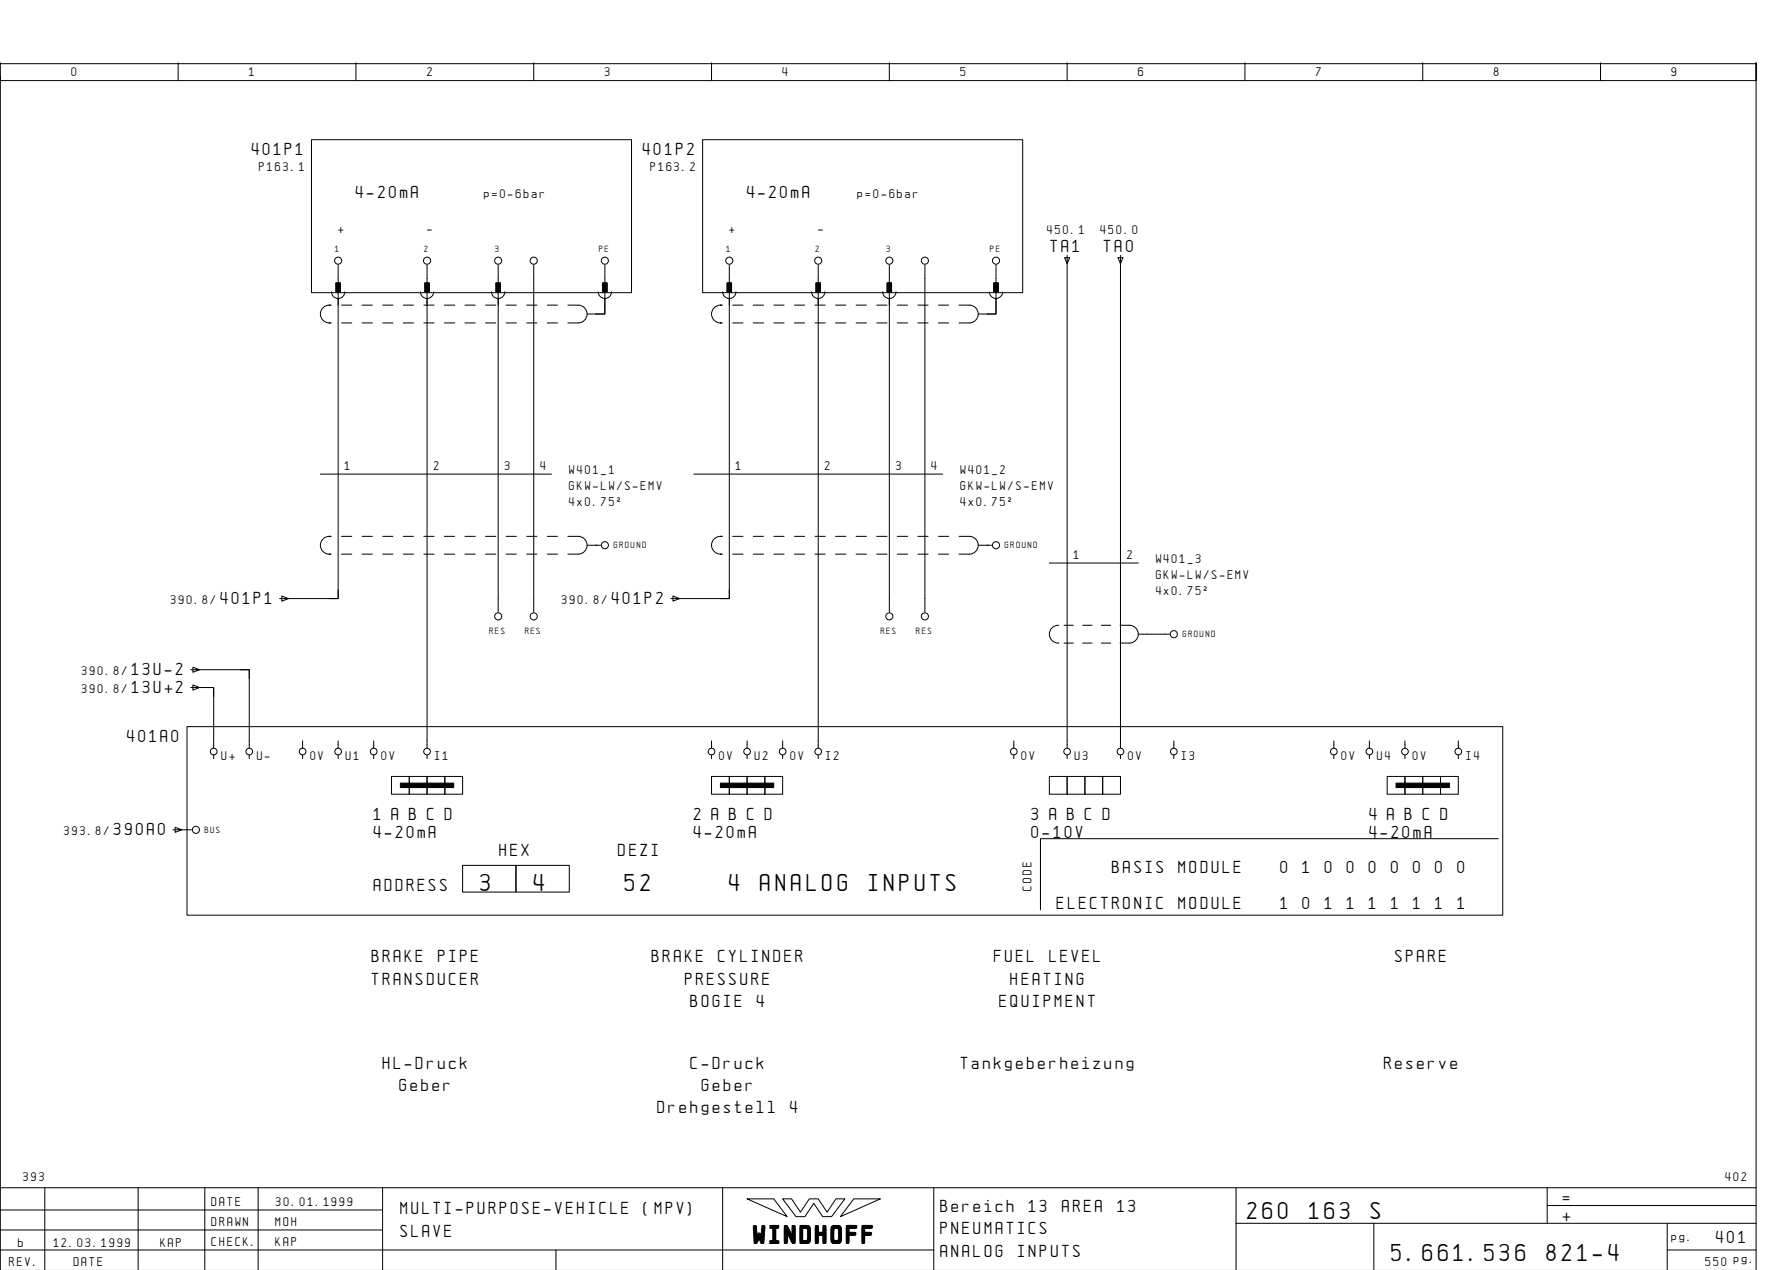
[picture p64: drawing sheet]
<svg xmlns="http://www.w3.org/2000/svg" width="399mm" height="286mm" viewBox="0 0 399 286" stroke-linecap="round" stroke-linejoin="round" font-family="sans-serif">
<defs><g id="words">
<g font-size="4.4">
<text x="108.1" y="200.4">3</text>
<text x="120.1" y="200.4">4</text>
<text x="140.6" y="200.4">52</text>
<text x="164.1" y="200.4">4</text>
<text x="171" y="200.4">ANALOG</text>
<text x="195.4" y="200.4">INPUTS</text>
<text x="280.6" y="274.1">260</text>
<text x="294.5" y="274.1">163</text>
<text x="308.4" y="274.1">S</text>
<text x="169.5" y="279.3">WINDHOFF</text>
<text x="313.1" y="283.6">5.661.536</text>
<text x="347.9" y="283.6">821-4</text>
</g>
<g font-size="3.1">
<text x="56.6" y="34.9">401P1</text>
<text x="144.6" y="34.9">401P2</text>
<text x="80.1" y="44.4">4-20mA</text>
<text x="168.1" y="44.4">4-20mA</text>
<text x="236.3" y="56.6">TA1</text>
<text x="248.3" y="56.6">TA0</text>
<text x="49.6" y="135.9">401P1</text>
<text x="137.6" y="135.9">401P2</text>
<text x="29.6" y="151.9">13U-2</text>
<text x="29.6" y="155.9">13U+2</text>
<text x="28.6" y="166.9">401A0</text>
<text x="84.1" y="184.4">1 A B C D</text>
<text x="156.1" y="184.4">2 A B C D</text>
<text x="232.1" y="184.4">3 A B C D</text>
<text x="308.1" y="184.4">4 A B C D</text>
<text x="25.6" y="187.9">390A0</text>
<text x="84.1" y="188.4">4-20mA</text>
<text x="156.1" y="188.4">4-20mA</text>
<text x="232.1" y="188.4">0-10V</text>
<text x="308.1" y="188.4">4-20mA</text>
<text x="112.3" y="192.4">HEX</text>
<text x="139.1" y="192.4">DEZI</text>
<text x="250.2" y="196.4">BASIS</text>
<text x="265.2" y="196.4">MODULE</text>
<text x="288.1" y="196.4">0</text>
<text x="293.1" y="196.4">1</text>
<text x="298" y="196.4">0</text>
<text x="303" y="196.4">0</text>
<text x="308" y="196.4">0</text>
<text x="313" y="196.4">0</text>
<text x="317.9" y="196.4">0</text>
<text x="322.9" y="196.4">0</text>
<text x="327.9" y="196.4">0</text>
<text x="84.1" y="200.4">ADDRESS</text>
<text x="237.8" y="204.4">ELECTRONIC</text>
<text x="265.2" y="204.4">MODULE</text>
<text x="288.1" y="204.4">1</text>
<text x="293.1" y="204.4">0</text>
<text x="298" y="204.4">1</text>
<text x="303" y="204.4">1</text>
<text x="308" y="204.4">1</text>
<text x="313" y="204.4">1</text>
<text x="317.9" y="204.4">1</text>
<text x="322.9" y="204.4">1</text>
<text x="327.9" y="204.4">1</text>
<text x="83.6" y="216.4">BRAKE</text>
<text x="83.6" y="221.4">TRANSDUCER</text>
<text x="98.6" y="216.4">PIPE</text>
<text x="146.7" y="216.4">BRAKE</text>
<text x="154.1" y="221.4">PRESSURE</text>
<text x="161.6" y="216.4">CYLINDER</text>
<text x="223.6" y="216.4">FUEL</text>
<text x="227.4" y="221.4">HEATING</text>
<text x="236.1" y="216.4">LEVEL</text>
<text x="313.9" y="216.4">SPARE</text>
<text x="155.4" y="226.4">BOGIE</text>
<text x="170.3" y="226.4">4</text>
<text x="224.9" y="226.4">EQUIPMENT</text>
<text x="86.1" y="240.4">HL-Druck</text>
<text x="89.9" y="245.4">Geber</text>
<text x="155.4" y="240.4">C-Druck</text>
<text x="157.9" y="245.4">Geber</text>
<text x="216.2" y="240.4">Tankgeberheizung</text>
<text x="311.4" y="240.4">Reserve</text>
<text x="147.9" y="250.4">Drehgestell</text>
<text x="177.8" y="250.4">4</text>
<text x="90.1" y="273.1">MULTI-PURPOSE-VEHICLE</text>
<text x="144.8" y="273.1">(MPV)</text>
<text x="211.6" y="272.6">Bereich</text>
<text x="231.5" y="272.6">13</text>
<text x="238.9" y="272.6">AREA</text>
<text x="251.4" y="272.6">13</text>
<text x="351.6" y="270.6">=</text>
<text x="351.6" y="274.6">+</text>
<text x="90.1" y="278.1">SLAVE</text>
<text x="211.6" y="277.6">PNEUMATICS</text>
<text x="386.1" y="279.6">401</text>
<text x="211.6" y="282.6">ANALOG</text>
<text x="229" y="282.6">INPUTS</text>
</g>
<g font-size="2.3">
<text x="16.1" y="17.1">0</text>
<text x="56.1" y="17.1">1</text>
<text x="96.1" y="17.1">2</text>
<text x="136.1" y="17.1">3</text>
<text x="176.1" y="17.1">4</text>
<text x="216.1" y="17.1">5</text>
<text x="256.1" y="17.1">6</text>
<text x="296.1" y="17.1">7</text>
<text x="336.1" y="17.1">8</text>
<text x="376.1" y="17.1">9</text>
<text x="58.3" y="38.4">P163.1</text>
<text x="146.3" y="38.4">P163.2</text>
<text x="108.9" y="44.4">p=0-6bar</text>
<text x="192.9" y="44.4">p=0-6bar</text>
<text x="76.1" y="52.4">+</text>
<text x="96.1" y="52.4">-</text>
<text x="164.1" y="52.4">+</text>
<text x="184.1" y="52.4">-</text>
<text x="235.6" y="52.5">450.1</text>
<text x="247.6" y="52.5">450.0</text>
<text x="77.6" y="105.6">1</text>
<text x="97.6" y="105.6">2</text>
<text x="113.6" y="105.6">3</text>
<text x="121.6" y="105.6">4</text>
<text x="128.1" y="106.6">W401_1</text>
<text x="165.6" y="105.6">1</text>
<text x="185.6" y="105.6">2</text>
<text x="201.6" y="105.6">3</text>
<text x="209.6" y="105.6">4</text>
<text x="216.1" y="106.6">W401_2</text>
<text x="128.1" y="110.2">GKW-LW/S-EMV</text>
<text x="128.1" y="113.8">4x0.75˝</text>
<text x="216.1" y="110.2">GKW-LW/S-EMV</text>
<text x="216.1" y="113.8">4x0.75˝</text>
<text x="241.6" y="125.6">1</text>
<text x="253.6" y="125.6">2</text>
<text x="260.1" y="126.6">W401_3</text>
<text x="260.1" y="130.2">GKW-LW/S-EMV</text>
<text x="38.4" y="135.9">390.8/</text>
<text x="126.4" y="135.9">390.8/</text>
<text x="260.1" y="133.8">4x0.75˝</text>
<text x="18.4" y="151.9">390.8/</text>
<text x="18.4" y="155.9">390.8/</text>
<text x="49.8" y="170.9">U+</text>
<text x="57.8" y="170.9">U-</text>
<text x="69.8" y="170.9">0V</text>
<text x="77.8" y="170.9">U1</text>
<text x="85.8" y="170.9">0V</text>
<text x="97.8" y="170.9">I1</text>
<text x="161.8" y="170.9">0V</text>
<text x="169.8" y="170.9">U2</text>
<text x="177.8" y="170.9">0V</text>
<text x="185.8" y="170.9">I2</text>
<text x="229.8" y="170.9">0V</text>
<text x="241.8" y="170.9">U3</text>
<text x="253.8" y="170.9">0V</text>
<text x="265.8" y="170.9">I3</text>
<text x="301.8" y="170.9">0V</text>
<text x="309.8" y="170.9">U4</text>
<text x="317.8" y="170.9">0V</text>
<text x="329.8" y="170.9">I4</text>
<text x="14.4" y="187.9">393.8/</text>
<text x="232.1" y="200.4" transform="rotate(-90 232.1 200.4)">CODE</text>
<text x="5.2" y="265.6">393</text>
<text x="388.2" y="265.6">402</text>
<text x="47.6" y="271.1">DATE</text>
<text x="47.6" y="275.6">DRAWN</text>
<text x="62" y="275.6">MOH</text>
<text x="62.1" y="271.1">30.01.1999</text>
<text x="4.1" y="280.4">b</text>
<text x="12.1" y="280.4">12.03.1999</text>
<text x="36.1" y="280.4">KAP</text>
<text x="47.6" y="280.1">CHECK.</text>
<text x="62" y="280.1">KAP</text>
<text x="376.1" y="279.1">pg.</text>
<text x="2.1" y="284.6">REV.</text>
<text x="16.6" y="284.6">DATE</text>
<text x="383.7" y="284.6">550 pg.</text>
</g>
<g font-size="1.6">
<text x="75.4" y="56.6">1</text>
<text x="95.4" y="56.6">2</text>
<text x="111.4" y="56.6">3</text>
<text x="134.8" y="56.6">PE</text>
<text x="163.4" y="56.6">1</text>
<text x="183.4" y="56.6">2</text>
<text x="199.4" y="56.6">3</text>
<text x="222.8" y="56.6">PE</text>
<text x="138.1" y="123.3">GROUND</text>
<text x="226.1" y="123.3">GROUND</text>
<text x="110.1" y="142.6">RES</text>
<text x="118.1" y="142.6">RES</text>
<text x="198.1" y="142.6">RES</text>
<text x="206.1" y="142.6">RES</text>
<text x="266.1" y="143.3">GROUND</text>
<text x="46.1" y="187.3">BUS</text>
</g>
</g></defs>
<g fill="none" stroke="#000" stroke-width=".22">
<path d="M.1 14.1v4h395v-4v271.6M.1 17.1v250M.1 14.3h395M40.1 14.1v4M80.1 14.1v4M120.1 14.1v4M160.1 14.1v4M200.1 14.1v4M240.1 14.1v4M280.1 14.1v4M320.1 14.1v4M360.1 14.1v4"/>
<path d="M70.1 31.4h72v34.4h-72zM158.1 31.4h72v34.4h-72zM76.1 59.6v75h-12M96.1 59.6v108.6M112.1 59.6v78M120.1 59.6v78M136.1 59.6v11h-2M164.1 59.6v75h-12M184.1 59.6v108.6M200.1 59.6v78M208.1 59.6v78M224.1 59.6v11h-2"/>
<path d="M239.5 57.9h1.2l-.6 1.4zM240.1 57.5v110.7M251.5 57.9h1.2l-.6 1.4zM252.1 57.5v110.7M74.1 68.6a2 2 0 0 0-2 2 2 2 0 0 0 2 2M74.2 72.6h-.1h.4M74.2 68.6h-.1h.4M74.6 65.6a1.5 1.5 0 0 0 1.5 1.5 1.5 1.5 0 0 0 1.5-1.5M75.6 63.6h1v2h-1zM76.1 67.1v1.5M76.8 72.6h2.3M76.8 68.6h2.3"/>
<path d="M81.5 72.6h2.3M81.5 68.6h2.3M86.1 72.6h2.3M86.1 68.6h2.3M90.7 72.6h2.3M90.7 68.6h2.3M94.6 65.6a1.5 1.5 0 0 0 1.5 1.5 1.5 1.5 0 0 0 1.5-1.5M95.4 72.6h2.2M95.4 68.6h2.2M95.6 63.6h1v2h-1zM100 72.6h2.3M100 68.6h2.3"/>
<path d="M104.6 72.6h2.3M104.6 68.6h2.3M109.2 72.6h2.4M109.2 68.6h2.4M110.6 65.6a1.5 1.5 0 0 0 1.5 1.5 1.5 1.5 0 0 0 1.5-1.5M111.6 63.6h1v2h-1zM113.8 72.6h2.4M113.8 68.6h2.4M118.5 72.6h2.3M118.5 68.6h2.3M123.1 72.6h2.3M123.1 68.6h2.3"/>
<path d="M127.8 68.6h2.3a2 2 0 0 1 2 2 2 2 0 0 1-2 2h-2.3M132.1 70.6h2M134.6 65.6a1.5 1.5 0 0 0 1.5 1.5 1.5 1.5 0 0 0 1.5-1.5M135.6 63.6h1v2h-1zM136.1 67.1v3.5h-2M162.1 68.6a2 2 0 0 0-2 2 2 2 0 0 0 2 2M162.2 72.6h-.1h.4M162.2 68.6h-.1h.4M162.6 65.6a1.5 1.5 0 0 0 1.5 1.5 1.5 1.5 0 0 0 1.5-1.5M163.6 63.6h1v2h-1zM164.1 67.1v1.5M164.8 72.6h2.4"/>
<path d="M164.8 68.6h2.4M169.5 72.6h2.3M169.5 68.6h2.3M174.1 72.6h2.3M174.1 68.6h2.3M178.7 72.6h2.3M178.7 68.6h2.3M182.6 65.6a1.5 1.5 0 0 0 1.5 1.5 1.5 1.5 0 0 0 1.5-1.5M183.3 72.6h2.4M183.3 68.6h2.4M183.6 63.6h1v2h-1zM188 72.6h2.3"/>
<path d="M188 68.6h2.3M192.6 72.6h2.3M192.6 68.6h2.3M197.2 72.6h2.4M197.2 68.6h2.4M198.6 65.6a1.5 1.5 0 0 0 1.5 1.5 1.5 1.5 0 0 0 1.5-1.5M199.6 63.6h1v2h-1zM201.8 72.6h2.4M201.8 68.6h2.4M206.5 72.6h2.3M206.5 68.6h2.3M211.1 72.6h2.3"/>
<path d="M211.1 68.6h2.3M215.8 68.6h2.3a2 2 0 0 1 2 2 2 2 0 0 1-2 2h-2.3M220.1 70.6h2M222.6 65.6a1.5 1.5 0 0 0 1.5 1.5 1.5 1.5 0 0 0 1.5-1.5M223.6 63.6h1v2h-1zM224.1 67.1v3.5h-2M72.1 106.6h52M156.1 106.6h56M62.9 134.6h1.8M63.4 134l1.5 .6-1.5 .6zM74.1 120.6a2 2 0 0 0-2 2 2 2 0 0 0 2 2M74.2 124.6h-.1h.4"/>
<path d="M74.2 120.6h-.1h.4M76.1 132.6v2h-2M76.8 124.6h2.3M76.8 120.6h2.3M81.5 124.6h2.3M81.5 120.6h2.3M86.1 124.6h2.3M86.1 120.6h2.3M90.7 124.6h2.3M90.7 120.6h2.3M95.4 124.6h2.2M95.4 120.6h2.2"/>
<path d="M100 124.6h2.3M100 120.6h2.3M104.6 124.6h2.3M104.6 120.6h2.3M109.2 124.6h2.4M109.2 120.6h2.4M113.8 124.6h2.4M113.8 120.6h2.4M118.5 124.6h2.3M118.5 120.6h2.3M123.1 124.6h2.3M123.1 120.6h2.3"/>
<path d="M127.8 120.6h2.3a2 2 0 0 1 2 2 2 2 0 0 1-2 2h-2.3M132.1 122.6h3M134.1 122.6h.1M150.9 134.6h1.8M151.4 134l1.5 .6-1.5 .6zM162.1 120.6a2 2 0 0 0-2 2 2 2 0 0 0 2 2M162.2 124.6h-.1h.4M162.2 120.6h-.1h.4M164.1 132.6v2h-2M164.8 124.6h2.4M164.8 120.6h2.4M169.5 124.6h2.3"/>
<path d="M169.5 120.6h2.3M174.1 124.6h2.3M174.1 120.6h2.3M178.7 124.6h2.3M178.7 120.6h2.3M183.3 124.6h2.4M183.3 120.6h2.4M188 124.6h2.3M188 120.6h2.3M192.6 124.6h2.3M192.6 120.6h2.3M197.2 124.6h2.4"/>
<path d="M197.2 120.6h2.4M201.8 124.6h2.4M201.8 120.6h2.4M206.5 124.6h2.3M206.5 120.6h2.3M211.1 124.6h2.3M211.1 120.6h2.3M215.8 120.6h2.3a2 2 0 0 1 2 2 2 2 0 0 1-2 2h-2.3M220.1 122.6h3M222.1 122.6h.1M236.1 126.6h20M42.9 150.6h1.8"/>
<path d="M42.9 154.6h1.8M43.4 150l1.5 .6-1.5 .6zM43.4 154l1.5 .6-1.5 .6zM44.1 154.6h4v13.6M44.1 150.6h12v17.6M46.1 154.6h2v2M54.1 150.6h2v2M238.2 140.6a2 2 0 0 0-2.1 2 2 2 0 0 0 2.1 2M239.4 144.6h2.1M239.4 140.6h2.1M243.6 144.6h2.1M243.6 140.6h2.1"/>
<path d="M247.8 144.6h2.1M247.8 140.6h2.1M252 140.6a3.7 3.7 0 0 1 3.5 .6 2 2 0 0 1 .4 2.2 2 2 0 0 1-1.8 1.2h-2.1M256.1 142.6h7M42.1 163.4h296v42.4h-296zM48.1 169.8v.8M56.1 169.8v.8M68.1 166.6v1.6M68.1 169.8v.8M76.1 166.6v1.6M76.1 169.8v.8M84.1 166.6v1.6"/>
<path d="M84.1 169.8v.8M88.1 174.6h4v4h-4zM92.1 174.6h4v4h-4zM96.1 174.6h4v4h-4zM96.1 169.8v.8M100.1 174.6h4v4h-4zM160.1 174.6h4v4h-4zM160.1 166.6v1.6M160.1 169.8v.8M164.1 174.6h4v4h-4zM168.1 166.6v1.6M168.1 169.8v.8"/>
<path d="M168.1 174.6h4v4h-4zM172.1 174.6h4v4h-4zM176.1 166.6v1.6M176.1 169.8v.8M184.1 169.8v.8M228.1 166.6v1.6M228.1 169.8v.8M236.1 174.6h4v4h-4zM240.1 174.6h4v4h-4zM240.1 169.8v.8M244.1 174.6h4v4h-4zM248.1 174.6h4v4h-4z"/>
<path d="M252.1 169.8v.8M264.1 166.6v1.6M264.1 169.8v.8M300.1 166.6v1.6M300.1 169.8v.8M308.1 166.6v1.6M308.1 169.8v.8M312.1 174.6h4v4h-4zM316.1 174.6h4v4h-4zM316.1 166.6v1.6M316.1 169.8v.8M320.1 174.6h4v4h-4z"/>
<path d="M324.1 174.6h4v4h-4zM328.1 166.6v1.6M328.1 169.8v.8M38.9 186.6h4.2M39.4 186l1.5 .6-1.5 .6zM104.1 194.6h12v6h-12zM116.1 194.6h12v6h-12zM337.1 188.6h-103v16M10.1 267.1v18.5M31.1 267.1v18.5M46.1 267.1v18.6M58.1 267.1v18.6"/>
<path d="M86.1 272.1h-86M86.1 276.6h-86M86.1 267.1v18.6M162.6 267.1v18.6M168.1 269.6h6l3 4zM176.1 269.6h2l2 3 2-3h2l2 3 2-3h2l-3 4h-2l-2-3-2 3h-2zM192.1 269.6h6l-9 4zM210.1 267.1v18.6M278.1 275.1h117M278.1 267.1v18.6M309.1 275.1v10.6M348.1 271.1h47"/>
<path d="M348.1 267.1v8M375.1 275.1v10.6M395.1 267.1h-395v18.6M125.1 281.1v4.6M210.1 281.1h-210M375.1 281.1h20"/>
<circle cx="76.1" cy="58.6" r=".8"/>
<circle cx="96.1" cy="58.6" r=".8"/>
<circle cx="112.1" cy="58.6" r=".8"/>
<circle cx="120.1" cy="58.6" r=".8"/>
<circle cx="136.1" cy="58.6" r=".8"/>
<circle cx="164.1" cy="58.6" r=".8"/>
<circle cx="184.1" cy="58.6" r=".8"/>
<circle cx="200.1" cy="58.6" r=".8"/>
<circle cx="208.1" cy="58.6" r=".8"/>
<circle cx="224.1" cy="58.6" r=".8"/>
<circle cx="112.1" cy="138.6" r=".8"/>
<circle cx="120.1" cy="138.6" r=".8"/>
<circle cx="136.1" cy="122.6" r=".8"/>
<circle cx="200.1" cy="138.6" r=".8"/>
<circle cx="208.1" cy="138.6" r=".8"/>
<circle cx="224.1" cy="122.6" r=".8"/>
<circle cx="264.1" cy="142.6" r=".8"/>
<circle cx="48.1" cy="169" r=".75"/>
<circle cx="56.1" cy="169" r=".75"/>
<circle cx="68.1" cy="169" r=".75"/>
<circle cx="76.1" cy="169" r=".75"/>
<circle cx="84.1" cy="169" r=".75"/>
<circle cx="96.1" cy="169" r=".75"/>
<circle cx="160.1" cy="169" r=".75"/>
<circle cx="168.1" cy="169" r=".75"/>
<circle cx="176.1" cy="169" r=".75"/>
<circle cx="184.1" cy="169" r=".75"/>
<circle cx="228.1" cy="169" r=".75"/>
<circle cx="240.1" cy="169" r=".75"/>
<circle cx="252.1" cy="169" r=".75"/>
<circle cx="264.1" cy="169" r=".75"/>
<circle cx="300.1" cy="169" r=".75"/>
<circle cx="308.1" cy="169" r=".75"/>
<circle cx="316.1" cy="169" r=".75"/>
<circle cx="328.1" cy="169" r=".75"/>
<circle cx="44.1" cy="186.6" r=".8"/>
</g>
<path d="M75.6 63.6h1v2h-1zM95.6 63.6h1v2h-1zM111.6 63.6h1v2h-1zM135.6 63.6h1v2h-1zM163.6 63.6h1v2h-1zM183.6 63.6h1v2h-1zM199.6 63.6h1v2h-1zM223.6 63.6h1v2h-1zM90.1 176.1h12v1h-12zM162.1 176.1h12v1h-12zM314.1 176.1h12v1h-12z" fill="#000" stroke="#000" stroke-width=".22"/>
<use href="#words"/>
</svg>
